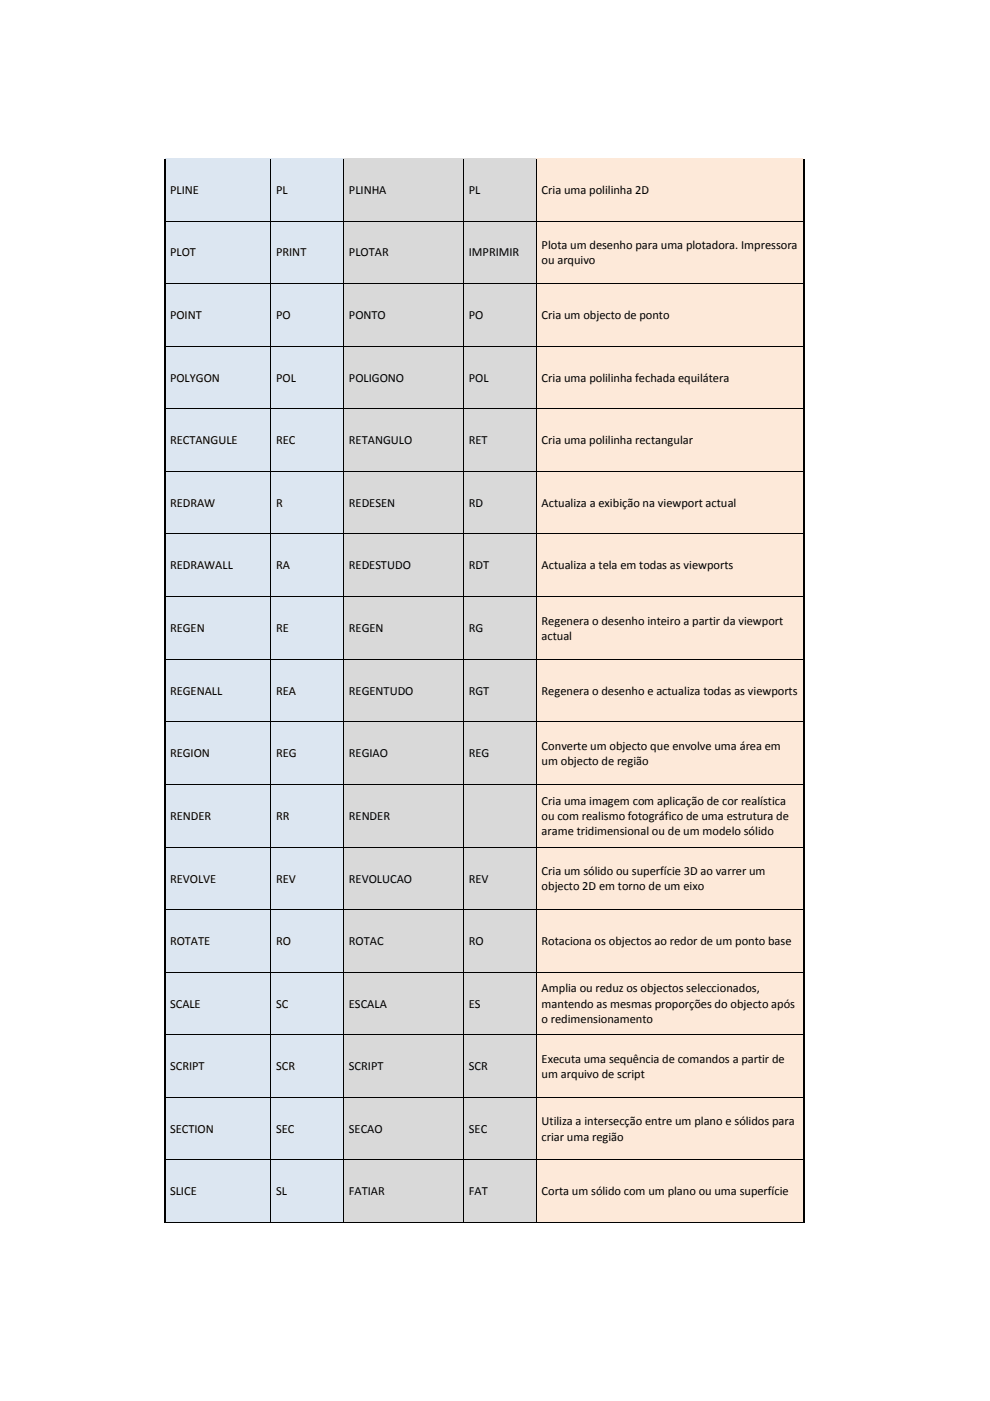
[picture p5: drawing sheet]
<svg xmlns="http://www.w3.org/2000/svg" width="210mm" height="297mm" viewBox="0 0 210 297" stroke-linecap="round" stroke-linejoin="round" font-family="sans-serif">
<defs><g id="words">
<g font-size="2.6">
<text x="36" y="41.1">PLINE</text>
<text x="58.5" y="41.1">PL</text>
<text x="74" y="41.1">PLINHA</text>
<text x="99.4" y="41.1">PL</text>
<text x="114.8" y="41.1">Cria uma polilinha 2D</text>
<text x="114.8" y="52.8">Plota um desenho para uma plotadora. Impressora</text>
<text x="36" y="54.4">PLOT</text>
<text x="58.5" y="54.4">PRINT</text>
<text x="74" y="54.4">PLOTAR</text>
<text x="99.4" y="54.4">IMPRIMIR</text>
<text x="114.8" y="56">ou arquivo</text>
<text x="36" y="67.6">POINT</text>
<text x="58.5" y="67.6">PO</text>
<text x="74" y="67.6">PONTO</text>
<text x="99.4" y="67.6">PO</text>
<text x="114.8" y="67.6">Cria um objecto de ponto</text>
<text x="36" y="80.9">POLYGON</text>
<text x="58.5" y="80.9">POL</text>
<text x="74" y="80.9">POLIGONO</text>
<text x="99.4" y="80.9">POL</text>
<text x="114.8" y="80.9">Cria uma polilinha fechada equilátera</text>
<text x="36" y="94.2">RECTANGULE</text>
<text x="58.5" y="94.2">REC</text>
<text x="74" y="94.2">RETANGULO</text>
<text x="99.4" y="94.2">RET</text>
<text x="114.8" y="94.2">Cria uma polilinha rectangular</text>
<text x="36" y="107.5">REDRAW</text>
<text x="58.5" y="107.5">R</text>
<text x="74" y="107.5">REDESEN</text>
<text x="99.4" y="107.5">RD</text>
<text x="114.8" y="107.5">Actualiza a exibição na viewport actual</text>
<text x="36" y="120.7">REDRAWALL</text>
<text x="58.5" y="120.7">RA</text>
<text x="74" y="120.7">REDESTUDO</text>
<text x="99.4" y="120.7">RDT</text>
<text x="114.8" y="120.7">Actualiza a tela em todas as viewports</text>
<text x="36" y="134">REGEN</text>
<text x="58.5" y="134">RE</text>
<text x="74" y="134">REGEN</text>
<text x="99.4" y="134">RG</text>
<text x="114.8" y="132.4">Regenera o desenho inteiro a partir da viewport</text>
<text x="114.8" y="135.6">actual</text>
<text x="36" y="147.3">REGENALL</text>
<text x="58.5" y="147.3">REA</text>
<text x="74" y="147.3">REGENTUDO</text>
<text x="99.4" y="147.3">RGT</text>
<text x="114.8" y="147.3">Regenera o desenho e actualiza todas as viewports</text>
<text x="36" y="160.6">REGION</text>
<text x="58.5" y="160.6">REG</text>
<text x="74" y="160.6">REGIAO</text>
<text x="99.4" y="160.6">REG</text>
<text x="114.8" y="159">Converte um objecto que envolve uma área em</text>
<text x="114.8" y="162.1">um objecto de região</text>
<text x="36" y="173.8">RENDER</text>
<text x="58.5" y="173.8">RR</text>
<text x="74" y="173.8">RENDER</text>
<text x="114.8" y="170.6">Cria uma imagem com aplicação de cor realística</text>
<text x="114.8" y="173.8">ou com realismo fotográfico de uma estrutura de</text>
<text x="114.8" y="177">arame tridimensional ou de um modelo sólido</text>
<text x="114.8" y="185.5">Cria um sólido ou superfície 3D ao varrer um</text>
<text x="36" y="187.1">REVOLVE</text>
<text x="58.5" y="187.1">REV</text>
<text x="74" y="187.1">REVOLUCAO</text>
<text x="99.4" y="187.1">REV</text>
<text x="114.8" y="188.7">objecto 2D em torno de um eixo</text>
<text x="36" y="200.4">ROTATE</text>
<text x="58.5" y="200.4">RO</text>
<text x="74" y="200.4">ROTAC</text>
<text x="99.4" y="200.4">RO</text>
<text x="114.8" y="200.4">Rotaciona os objectos ao redor de um ponto base</text>
<text x="36" y="213.6">SCALE</text>
<text x="58.5" y="213.6">SC</text>
<text x="74" y="213.6">ESCALA</text>
<text x="99.4" y="213.6">ES</text>
<text x="114.8" y="210.4">Amplia ou reduz os objectos seleccionados,</text>
<text x="114.8" y="213.6">mantendo as mesmas proporções do objecto após</text>
<text x="114.8" y="216.8">o redimensionamento</text>
<text x="36" y="226.9">SCRIPT</text>
<text x="58.5" y="226.9">SCR</text>
<text x="74" y="226.9">SCRIPT</text>
<text x="99.4" y="226.9">SCR</text>
<text x="114.8" y="225.3">Executa uma sequência de comandos a partir de</text>
<text x="114.8" y="228.5">um arquivo de script</text>
<text x="114.8" y="238.6">Utiliza a intersecção entre um plano e sólidos para</text>
<text x="36" y="240.2">SECTION</text>
<text x="58.5" y="240.2">SEC</text>
<text x="74" y="240.2">SECAO</text>
<text x="99.4" y="240.2">SEC</text>
<text x="114.8" y="241.8">criar uma região</text>
<text x="36" y="253.5">SLICE</text>
<text x="58.5" y="253.5">SL</text>
<text x="74" y="253.5">FATIAR</text>
<text x="99.4" y="253.5">FAT</text>
<text x="114.8" y="253.5">Corta um sólido com um plano ou uma superfície</text>
</g>
</g></defs>
<g fill="#dce6f1">
<path d="M35.1 33.7h22.2v4.9h-22.2z" fill-rule="evenodd"/>
<path d="M35.1 38.6h.9v3.2h-.9z" fill-rule="evenodd"/>
<path d="M56.2 38.6h1.1v3.2h-1.1z" fill-rule="evenodd"/>
<path d="M35.1 41.8h22.2v5h-22.2z" fill-rule="evenodd"/>
<path d="M36 38.6h20.2v3.2h-20.2z" fill-rule="evenodd"/>
<path d="M57.4 33.7h15.3v4.9h-15.3z" fill-rule="evenodd"/>
<path d="M57.4 38.6h1.1v3.2h-1.1z" fill-rule="evenodd"/>
<path d="M71.7 38.6h1v3.2h-1z" fill-rule="evenodd"/>
<path d="M57.4 41.8h15.3v5h-15.3z" fill-rule="evenodd"/>
<path d="M58.5 38.6h13.2v3.2h-13.2z" fill-rule="evenodd"/>
</g>
<g fill="#d9d9d9">
<path d="M72.8 33.7h25.4v4.9h-25.4z" fill-rule="evenodd"/>
<path d="M72.8 38.6h1.2v3.2h-1.2z" fill-rule="evenodd"/>
<path d="M97.1 38.6h1.1v3.2h-1.1z" fill-rule="evenodd"/>
<path d="M72.8 41.8h25.4v5h-25.4z" fill-rule="evenodd"/>
<path d="M74 38.6h23.1v3.2h-23.1z" fill-rule="evenodd"/>
<path d="M98.3 33.7h15.3v4.9h-15.3z" fill-rule="evenodd"/>
<path d="M98.3 38.6h1.1v3.2h-1.1z" fill-rule="evenodd"/>
<path d="M112.5 38.6h1.1v3.2h-1.1z" fill-rule="evenodd"/>
<path d="M98.3 41.8h15.3v5h-15.3z" fill-rule="evenodd"/>
<path d="M99.4 38.6h13.1v3.2h-13.1z" fill-rule="evenodd"/>
</g>
<g fill="#fde9d9">
<path d="M113.7 33.7h56.5v4.9h-56.5z" fill-rule="evenodd"/>
<path d="M113.7 38.6h1.1v3.2h-1.1z" fill-rule="evenodd"/>
<path d="M169.3 38.6h.9v3.2h-.9z" fill-rule="evenodd"/>
<path d="M113.7 41.8h56.5v5h-56.5z" fill-rule="evenodd"/>
<path d="M114.8 38.6h54.5v3.2h-54.5z" fill-rule="evenodd"/>
</g>
<path d="M34.9 33.7v13.1M170.4 33.7v13.1" fill="none" stroke="#000" stroke-width=".31"/>
<path d="M57.4 33.7v13.1M72.8 33.7v13.1M98.3 33.7v13.1M113.7 33.7v13.1" fill="none" stroke="#000" stroke-width=".21"/>
<g fill="#dce6f1">
<path d="M35.1 46.9h22.2v5h-22.2z" fill-rule="evenodd"/>
<path d="M35.1 51.9h.9v3.2h-.9z" fill-rule="evenodd"/>
<path d="M56.2 51.9h1.1v3.2h-1.1z" fill-rule="evenodd"/>
<path d="M35.1 55.1h22.2v4.9h-22.2z" fill-rule="evenodd"/>
<path d="M36 51.9h20.2v3.2h-20.2z" fill-rule="evenodd"/>
<path d="M57.4 46.9h15.3v5h-15.3z" fill-rule="evenodd"/>
<path d="M57.4 51.9h1.1v3.2h-1.1z" fill-rule="evenodd"/>
<path d="M71.7 51.9h1v3.2h-1z" fill-rule="evenodd"/>
<path d="M57.4 55.1h15.3v4.9h-15.3z" fill-rule="evenodd"/>
<path d="M58.5 51.9h13.2v3.2h-13.2z" fill-rule="evenodd"/>
</g>
<g fill="#d9d9d9">
<path d="M72.8 46.9h25.4v5h-25.4z" fill-rule="evenodd"/>
<path d="M72.8 51.9h1.2v3.2h-1.2z" fill-rule="evenodd"/>
<path d="M97.1 51.9h1.1v3.2h-1.1z" fill-rule="evenodd"/>
<path d="M72.8 55.1h25.4v4.9h-25.4z" fill-rule="evenodd"/>
<path d="M74 51.9h23.1v3.2h-23.1z" fill-rule="evenodd"/>
<path d="M98.3 46.9h15.3v5h-15.3z" fill-rule="evenodd"/>
<path d="M98.3 51.9h1.1v3.2h-1.1z" fill-rule="evenodd"/>
<path d="M112.5 51.9h1.1v3.2h-1.1z" fill-rule="evenodd"/>
<path d="M98.3 55.1h15.3v4.9h-15.3z" fill-rule="evenodd"/>
<path d="M99.4 51.9h13.1v3.2h-13.1z" fill-rule="evenodd"/>
</g>
<g fill="#fde9d9">
<path d="M113.7 46.9h56.5v3.4h-56.5z" fill-rule="evenodd"/>
<path d="M113.7 50.3h1.1v6.4h-1.1z" fill-rule="evenodd"/>
<path d="M169.3 50.3h.9v6.4h-.9z" fill-rule="evenodd"/>
<path d="M113.7 56.7h56.5v3.3h-56.5z" fill-rule="evenodd"/>
<path d="M114.8 50.3h54.5v3.2h-54.5z" fill-rule="evenodd"/>
<path d="M114.8 53.5h54.5v3.2h-54.5z" fill-rule="evenodd"/>
</g>
<g fill="#000">
<path d="M34.7 46.8h.4v.1h-.4z" fill-rule="evenodd"/>
<path d="M57.3 46.8h.2v.1h-.2z" fill-rule="evenodd"/>
<path d="M72.7 46.8h.2v.1h-.2z" fill-rule="evenodd"/>
<path d="M98.2 46.8h.1v.1h-.1z" fill-rule="evenodd"/>
<path d="M113.6 46.8h.2v.1h-.2z" fill-rule="evenodd"/>
<path d="M170.2 46.8h.4v.1h-.4z" fill-rule="evenodd"/>
</g>
<path d="M35.1 46.9h22.2M57.4 46.9v13.1M57.5 46.9h15.2M72.8 46.9v13.1M72.9 46.9h25.3M98.3 46.9v13.1M98.3 46.9h15.3M113.7 46.9v13.1M113.8 46.9h56.4" fill="none" stroke="#000" stroke-width=".21"/>
<path d="M34.9 46.9v13.1M170.4 46.9v13.1" fill="none" stroke="#000" stroke-width=".31"/>
<g fill="#dce6f1">
<path d="M35.1 60.2h22.2v5h-22.2z" fill-rule="evenodd"/>
<path d="M35.1 65.2h.9v3.2h-.9z" fill-rule="evenodd"/>
<path d="M56.2 65.2h1.1v3.2h-1.1z" fill-rule="evenodd"/>
<path d="M35.1 68.4h22.2v4.9h-22.2z" fill-rule="evenodd"/>
<path d="M36 65.2h20.2v3.2h-20.2z" fill-rule="evenodd"/>
<path d="M57.4 60.2h15.3v5h-15.3z" fill-rule="evenodd"/>
<path d="M57.4 65.2h1.1v3.2h-1.1z" fill-rule="evenodd"/>
<path d="M71.7 65.2h1v3.2h-1z" fill-rule="evenodd"/>
<path d="M57.4 68.4h15.3v4.9h-15.3z" fill-rule="evenodd"/>
<path d="M58.5 65.2h13.2v3.2h-13.2z" fill-rule="evenodd"/>
</g>
<g fill="#d9d9d9">
<path d="M72.8 60.2h25.4v5h-25.4z" fill-rule="evenodd"/>
<path d="M72.8 65.2h1.2v3.2h-1.2z" fill-rule="evenodd"/>
<path d="M97.1 65.2h1.1v3.2h-1.1z" fill-rule="evenodd"/>
<path d="M72.8 68.4h25.4v4.9h-25.4z" fill-rule="evenodd"/>
<path d="M74 65.2h23.1v3.2h-23.1z" fill-rule="evenodd"/>
<path d="M98.3 60.2h15.3v5h-15.3z" fill-rule="evenodd"/>
<path d="M98.3 65.2h1.1v3.2h-1.1z" fill-rule="evenodd"/>
<path d="M112.5 65.2h1.1v3.2h-1.1z" fill-rule="evenodd"/>
<path d="M98.3 68.4h15.3v4.9h-15.3z" fill-rule="evenodd"/>
<path d="M99.4 65.2h13.1v3.2h-13.1z" fill-rule="evenodd"/>
</g>
<g fill="#fde9d9">
<path d="M113.7 60.2h56.5v5h-56.5z" fill-rule="evenodd"/>
<path d="M113.7 65.2h1.1v3.2h-1.1z" fill-rule="evenodd"/>
<path d="M169.3 65.2h.9v3.2h-.9z" fill-rule="evenodd"/>
<path d="M113.7 68.4h56.5v4.9h-56.5z" fill-rule="evenodd"/>
<path d="M114.8 65.2h54.5v3.2h-54.5z" fill-rule="evenodd"/>
</g>
<g fill="#000">
<path d="M34.7 60h.4v.2h-.4z" fill-rule="evenodd"/>
<path d="M57.3 60h.2v.2h-.2z" fill-rule="evenodd"/>
<path d="M72.7 60h.2v.2h-.2z" fill-rule="evenodd"/>
<path d="M98.2 60h.1v.2h-.1z" fill-rule="evenodd"/>
<path d="M113.6 60h.2v.2h-.2z" fill-rule="evenodd"/>
<path d="M170.2 60h.4v.2h-.4z" fill-rule="evenodd"/>
</g>
<path d="M35.1 60.1h22.2M57.4 60.2v13.1M57.5 60.1h15.2M72.8 60.2v13.1M72.9 60.1h25.3M98.3 60.2v13.1M98.3 60.1h15.3M113.7 60.2v13.1M113.8 60.1h56.4" fill="none" stroke="#000" stroke-width=".21"/>
<path d="M34.9 60.2v13.1M170.4 60.2v13.1" fill="none" stroke="#000" stroke-width=".31"/>
<g fill="#dce6f1">
<path d="M35.1 73.5h22.2v4.9h-22.2z" fill-rule="evenodd"/>
<path d="M35.1 78.4h.9v3.2h-.9z" fill-rule="evenodd"/>
<path d="M56.2 78.4h1.1v3.2h-1.1z" fill-rule="evenodd"/>
<path d="M35.1 81.6h22.2v5h-22.2z" fill-rule="evenodd"/>
<path d="M36 78.4h20.2v3.2h-20.2z" fill-rule="evenodd"/>
<path d="M57.4 73.5h15.3v4.9h-15.3z" fill-rule="evenodd"/>
<path d="M57.4 78.4h1.1v3.2h-1.1z" fill-rule="evenodd"/>
<path d="M71.7 78.4h1v3.2h-1z" fill-rule="evenodd"/>
<path d="M57.4 81.6h15.3v5h-15.3z" fill-rule="evenodd"/>
<path d="M58.5 78.4h13.2v3.2h-13.2z" fill-rule="evenodd"/>
</g>
<g fill="#d9d9d9">
<path d="M72.8 73.5h25.4v4.9h-25.4z" fill-rule="evenodd"/>
<path d="M72.8 78.4h1.2v3.2h-1.2z" fill-rule="evenodd"/>
<path d="M97.1 78.4h1.1v3.2h-1.1z" fill-rule="evenodd"/>
<path d="M72.8 81.6h25.4v5h-25.4z" fill-rule="evenodd"/>
<path d="M74 78.4h23.1v3.2h-23.1z" fill-rule="evenodd"/>
<path d="M98.3 73.5h15.3v4.9h-15.3z" fill-rule="evenodd"/>
<path d="M98.3 78.4h1.1v3.2h-1.1z" fill-rule="evenodd"/>
<path d="M112.5 78.4h1.1v3.2h-1.1z" fill-rule="evenodd"/>
<path d="M98.3 81.6h15.3v5h-15.3z" fill-rule="evenodd"/>
<path d="M99.4 78.4h13.1v3.2h-13.1z" fill-rule="evenodd"/>
</g>
<g fill="#fde9d9">
<path d="M113.7 73.5h56.5v4.9h-56.5z" fill-rule="evenodd"/>
<path d="M113.7 78.4h1.1v3.2h-1.1z" fill-rule="evenodd"/>
<path d="M169.3 78.4h.9v3.2h-.9z" fill-rule="evenodd"/>
<path d="M113.7 81.6h56.5v5h-56.5z" fill-rule="evenodd"/>
<path d="M114.8 78.4h54.5v3.2h-54.5z" fill-rule="evenodd"/>
</g>
<g fill="#000">
<path d="M34.7 73.3h.4v.2h-.4z" fill-rule="evenodd"/>
<path d="M57.3 73.3h.2v.2h-.2z" fill-rule="evenodd"/>
<path d="M72.7 73.3h.2v.2h-.2z" fill-rule="evenodd"/>
<path d="M98.2 73.3h.1v.2h-.1z" fill-rule="evenodd"/>
<path d="M113.6 73.3h.2v.2h-.2z" fill-rule="evenodd"/>
<path d="M170.2 73.3h.4v.2h-.4z" fill-rule="evenodd"/>
</g>
<path d="M35.1 73.4h22.2M57.4 73.5v13.1M57.5 73.4h15.2M72.8 73.5v13.1M72.9 73.4h25.3M98.3 73.5v13.1M98.3 73.4h15.3M113.7 73.5v13.1M113.8 73.4h56.4" fill="none" stroke="#000" stroke-width=".21"/>
<path d="M34.9 73.5v13.1M170.4 73.5v13.1" fill="none" stroke="#000" stroke-width=".31"/>
<g fill="#dce6f1">
<path d="M35.1 86.7h22.2v5h-22.2z" fill-rule="evenodd"/>
<path d="M35.1 91.7h.9v3.2h-.9z" fill-rule="evenodd"/>
<path d="M56.2 91.7h1.1v3.2h-1.1z" fill-rule="evenodd"/>
<path d="M35.1 94.9h22.2v5h-22.2z" fill-rule="evenodd"/>
<path d="M36 91.7h20.2v3.2h-20.2z" fill-rule="evenodd"/>
<path d="M57.4 86.7h15.3v5h-15.3z" fill-rule="evenodd"/>
<path d="M57.4 91.7h1.1v3.2h-1.1z" fill-rule="evenodd"/>
<path d="M71.7 91.7h1v3.2h-1z" fill-rule="evenodd"/>
<path d="M57.4 94.9h15.3v5h-15.3z" fill-rule="evenodd"/>
<path d="M58.5 91.7h13.2v3.2h-13.2z" fill-rule="evenodd"/>
</g>
<g fill="#d9d9d9">
<path d="M72.8 86.7h25.4v5h-25.4z" fill-rule="evenodd"/>
<path d="M72.8 91.7h1.2v3.2h-1.2z" fill-rule="evenodd"/>
<path d="M97.1 91.7h1.1v3.2h-1.1z" fill-rule="evenodd"/>
<path d="M72.8 94.9h25.4v5h-25.4z" fill-rule="evenodd"/>
<path d="M74 91.7h23.1v3.2h-23.1z" fill-rule="evenodd"/>
<path d="M98.3 86.7h15.3v5h-15.3z" fill-rule="evenodd"/>
<path d="M98.3 91.7h1.1v3.2h-1.1z" fill-rule="evenodd"/>
<path d="M112.5 91.7h1.1v3.2h-1.1z" fill-rule="evenodd"/>
<path d="M98.3 94.9h15.3v5h-15.3z" fill-rule="evenodd"/>
<path d="M99.4 91.7h13.1v3.2h-13.1z" fill-rule="evenodd"/>
</g>
<g fill="#fde9d9">
<path d="M113.7 86.7h56.5v5h-56.5z" fill-rule="evenodd"/>
<path d="M113.7 91.7h1.1v3.2h-1.1z" fill-rule="evenodd"/>
<path d="M169.3 91.7h.9v3.2h-.9z" fill-rule="evenodd"/>
<path d="M113.7 94.9h56.5v5h-56.5z" fill-rule="evenodd"/>
<path d="M114.8 91.7h54.5v3.2h-54.5z" fill-rule="evenodd"/>
</g>
<g fill="#000">
<path d="M34.7 86.6h.4v.1h-.4z" fill-rule="evenodd"/>
<path d="M57.3 86.6h.2v.1h-.2z" fill-rule="evenodd"/>
<path d="M72.7 86.6h.2v.1h-.2z" fill-rule="evenodd"/>
<path d="M98.2 86.6h.1v.1h-.1z" fill-rule="evenodd"/>
<path d="M113.6 86.6h.2v.1h-.2z" fill-rule="evenodd"/>
<path d="M170.2 86.6h.4v.1h-.4z" fill-rule="evenodd"/>
</g>
<path d="M35.1 86.7h22.2M57.4 86.7v13.2M57.5 86.7h15.2M72.8 86.7v13.2M72.9 86.7h25.3M98.3 86.7v13.2M98.3 86.7h15.3M113.7 86.7v13.2M113.8 86.7h56.4" fill="none" stroke="#000" stroke-width=".21"/>
<path d="M34.9 86.7v13.2M170.4 86.7v13.2" fill="none" stroke="#000" stroke-width=".31"/>
<g fill="#dce6f1">
<path d="M35.1 100h22.2v5h-22.2z" fill-rule="evenodd"/>
<path d="M35.1 105h.9v3.2h-.9z" fill-rule="evenodd"/>
<path d="M56.2 105h1.1v3.2h-1.1z" fill-rule="evenodd"/>
<path d="M35.1 108.2h22.2v4.9h-22.2z" fill-rule="evenodd"/>
<path d="M36 105h20.2v3.2h-20.2z" fill-rule="evenodd"/>
<path d="M57.4 100h15.3v5h-15.3z" fill-rule="evenodd"/>
<path d="M57.4 105h1.1v3.2h-1.1z" fill-rule="evenodd"/>
<path d="M71.7 105h1v3.2h-1z" fill-rule="evenodd"/>
<path d="M57.4 108.2h15.3v4.9h-15.3z" fill-rule="evenodd"/>
<path d="M58.5 105h13.2v3.2h-13.2z" fill-rule="evenodd"/>
</g>
<g fill="#d9d9d9">
<path d="M72.8 100h25.4v5h-25.4z" fill-rule="evenodd"/>
<path d="M72.8 105h1.2v3.2h-1.2z" fill-rule="evenodd"/>
<path d="M97.1 105h1.1v3.2h-1.1z" fill-rule="evenodd"/>
<path d="M72.8 108.2h25.4v4.9h-25.4z" fill-rule="evenodd"/>
<path d="M74 105h23.1v3.2h-23.1z" fill-rule="evenodd"/>
<path d="M98.3 100h15.3v5h-15.3z" fill-rule="evenodd"/>
<path d="M98.3 105h1.1v3.2h-1.1z" fill-rule="evenodd"/>
<path d="M112.5 105h1.1v3.2h-1.1z" fill-rule="evenodd"/>
<path d="M98.3 108.2h15.3v4.9h-15.3z" fill-rule="evenodd"/>
<path d="M99.4 105h13.1v3.2h-13.1z" fill-rule="evenodd"/>
</g>
<g fill="#fde9d9">
<path d="M113.7 100h56.5v5h-56.5z" fill-rule="evenodd"/>
<path d="M113.7 105h1.1v3.2h-1.1z" fill-rule="evenodd"/>
<path d="M169.3 105h.9v3.2h-.9z" fill-rule="evenodd"/>
<path d="M113.7 108.2h56.5v4.9h-56.5z" fill-rule="evenodd"/>
<path d="M114.8 105h54.5v3.2h-54.5z" fill-rule="evenodd"/>
</g>
<g fill="#000">
<path d="M34.7 99.9h.4v.1h-.4z" fill-rule="evenodd"/>
<path d="M57.3 99.9h.2v.1h-.2z" fill-rule="evenodd"/>
<path d="M72.7 99.9h.2v.1h-.2z" fill-rule="evenodd"/>
<path d="M98.2 99.9h.1v.1h-.1z" fill-rule="evenodd"/>
<path d="M113.6 99.9h.2v.1h-.2z" fill-rule="evenodd"/>
<path d="M170.2 99.9h.4v.1h-.4z" fill-rule="evenodd"/>
</g>
<path d="M35.1 99.9h22.2M57.5 99.9h15.2M72.9 99.9h25.3M98.3 99.9h15.3M113.8 99.9h56.4M57.4 100v13.1M72.8 100v13.1M98.3 100v13.1M113.7 100v13.1" fill="none" stroke="#000" stroke-width=".21"/>
<path d="M34.9 100v13.1M170.4 100v13.1" fill="none" stroke="#000" stroke-width=".31"/>
<g fill="#dce6f1">
<path d="M35.1 113.3h22.2v4.9h-22.2z" fill-rule="evenodd"/>
<path d="M35.1 118.2h.9v3.3h-.9z" fill-rule="evenodd"/>
<path d="M56.2 118.2h1.1v3.3h-1.1z" fill-rule="evenodd"/>
<path d="M35.1 121.5h22.2v4.9h-22.2z" fill-rule="evenodd"/>
<path d="M36 118.2h20.2v3.3h-20.2z" fill-rule="evenodd"/>
<path d="M57.4 113.3h15.3v4.9h-15.3z" fill-rule="evenodd"/>
<path d="M57.4 118.2h1.1v3.3h-1.1z" fill-rule="evenodd"/>
<path d="M71.7 118.2h1v3.3h-1z" fill-rule="evenodd"/>
<path d="M57.4 121.5h15.3v4.9h-15.3z" fill-rule="evenodd"/>
<path d="M58.5 118.2h13.2v3.3h-13.2z" fill-rule="evenodd"/>
</g>
<g fill="#d9d9d9">
<path d="M72.8 113.3h25.4v4.9h-25.4z" fill-rule="evenodd"/>
<path d="M72.8 118.2h1.2v3.3h-1.2z" fill-rule="evenodd"/>
<path d="M97.1 118.2h1.1v3.3h-1.1z" fill-rule="evenodd"/>
<path d="M72.8 121.5h25.4v4.9h-25.4z" fill-rule="evenodd"/>
<path d="M74 118.2h23.1v3.3h-23.1z" fill-rule="evenodd"/>
<path d="M98.3 113.3h15.3v4.9h-15.3z" fill-rule="evenodd"/>
<path d="M98.3 118.2h1.1v3.3h-1.1z" fill-rule="evenodd"/>
<path d="M112.5 118.2h1.1v3.3h-1.1z" fill-rule="evenodd"/>
<path d="M98.3 121.5h15.3v4.9h-15.3z" fill-rule="evenodd"/>
<path d="M99.4 118.2h13.1v3.3h-13.1z" fill-rule="evenodd"/>
</g>
<g fill="#fde9d9">
<path d="M113.7 113.3h56.5v4.9h-56.5z" fill-rule="evenodd"/>
<path d="M113.7 118.2h1.1v3.3h-1.1z" fill-rule="evenodd"/>
<path d="M169.3 118.2h.9v3.3h-.9z" fill-rule="evenodd"/>
<path d="M113.7 121.5h56.5v4.9h-56.5z" fill-rule="evenodd"/>
<path d="M114.8 118.2h54.5v3.3h-54.5z" fill-rule="evenodd"/>
</g>
<g fill="#000">
<path d="M34.7 113.1h.4v.2h-.4z" fill-rule="evenodd"/>
<path d="M57.3 113.1h.2v.2h-.2z" fill-rule="evenodd"/>
<path d="M72.7 113.1h.2v.2h-.2z" fill-rule="evenodd"/>
<path d="M98.2 113.1h.1v.2h-.1z" fill-rule="evenodd"/>
<path d="M113.6 113.1h.2v.2h-.2z" fill-rule="evenodd"/>
<path d="M170.2 113.1h.4v.2h-.4z" fill-rule="evenodd"/>
</g>
<path d="M35.1 113.2h22.2M57.4 113.3v13.1M57.5 113.2h15.2M72.8 113.3v13.1M72.9 113.2h25.3M98.3 113.3v13.1M98.3 113.2h15.3M113.7 113.3v13.1M113.8 113.2h56.4" fill="none" stroke="#000" stroke-width=".21"/>
<path d="M34.9 113.3v13.1M170.4 113.3v13.1" fill="none" stroke="#000" stroke-width=".31"/>
<g fill="#dce6f1">
<path d="M35.1 126.6h22.2v4.9h-22.2z" fill-rule="evenodd"/>
<path d="M35.1 131.5h.9v3.2h-.9z" fill-rule="evenodd"/>
<path d="M56.2 131.5h1.1v3.2h-1.1z" fill-rule="evenodd"/>
<path d="M35.1 134.7h22.2v5h-22.2z" fill-rule="evenodd"/>
<path d="M36 131.5h20.2v3.2h-20.2z" fill-rule="evenodd"/>
<path d="M57.4 126.6h15.3v4.9h-15.3z" fill-rule="evenodd"/>
<path d="M57.4 131.5h1.1v3.2h-1.1z" fill-rule="evenodd"/>
<path d="M71.7 131.5h1v3.2h-1z" fill-rule="evenodd"/>
<path d="M57.4 134.7h15.3v5h-15.3z" fill-rule="evenodd"/>
<path d="M58.5 131.5h13.2v3.2h-13.2z" fill-rule="evenodd"/>
</g>
<g fill="#d9d9d9">
<path d="M72.8 126.6h25.4v4.9h-25.4z" fill-rule="evenodd"/>
<path d="M72.8 131.5h1.2v3.2h-1.2z" fill-rule="evenodd"/>
<path d="M97.1 131.5h1.1v3.2h-1.1z" fill-rule="evenodd"/>
<path d="M72.8 134.7h25.4v5h-25.4z" fill-rule="evenodd"/>
<path d="M74 131.5h23.1v3.2h-23.1z" fill-rule="evenodd"/>
<path d="M98.3 126.6h15.3v4.9h-15.3z" fill-rule="evenodd"/>
<path d="M98.3 131.5h1.1v3.2h-1.1z" fill-rule="evenodd"/>
<path d="M112.5 131.5h1.1v3.2h-1.1z" fill-rule="evenodd"/>
<path d="M98.3 134.7h15.3v5h-15.3z" fill-rule="evenodd"/>
<path d="M99.4 131.5h13.1v3.2h-13.1z" fill-rule="evenodd"/>
</g>
<g fill="#fde9d9">
<path d="M113.7 126.6h56.5v3.3h-56.5z" fill-rule="evenodd"/>
<path d="M113.7 129.9h1.1v6.4h-1.1z" fill-rule="evenodd"/>
<path d="M169.3 129.9h.9v6.4h-.9z" fill-rule="evenodd"/>
<path d="M113.7 136.3h56.5v3.4h-56.5z" fill-rule="evenodd"/>
<path d="M114.8 129.9h54.5v3.2h-54.5z" fill-rule="evenodd"/>
<path d="M114.8 133.1h54.5v3.2h-54.5z" fill-rule="evenodd"/>
</g>
<g fill="#000">
<path d="M34.7 126.4h.4v.2h-.4z" fill-rule="evenodd"/>
<path d="M57.3 126.4h.2v.2h-.2z" fill-rule="evenodd"/>
<path d="M72.7 126.4h.2v.2h-.2z" fill-rule="evenodd"/>
<path d="M98.2 126.4h.1v.2h-.1z" fill-rule="evenodd"/>
<path d="M113.6 126.4h.2v.2h-.2z" fill-rule="evenodd"/>
<path d="M170.2 126.4h.4v.2h-.4z" fill-rule="evenodd"/>
</g>
<path d="M35.1 126.5h22.2M57.4 126.6v13.1M57.5 126.5h15.2M72.8 126.6v13.1M72.9 126.5h25.3M98.3 126.6v13.1M98.3 126.5h15.3M113.7 126.6v13.1M113.8 126.5h56.4" fill="none" stroke="#000" stroke-width=".21"/>
<path d="M34.9 126.6v13.1M170.4 126.6v13.1" fill="none" stroke="#000" stroke-width=".31"/>
<g fill="#dce6f1">
<path d="M35.1 139.9h22.2v4.9h-22.2z" fill-rule="evenodd"/>
<path d="M35.1 144.8h.9v3.2h-.9z" fill-rule="evenodd"/>
<path d="M56.2 144.8h1.1v3.2h-1.1z" fill-rule="evenodd"/>
<path d="M35.1 148h22.2v5h-22.2z" fill-rule="evenodd"/>
<path d="M36 144.8h20.2v3.2h-20.2z" fill-rule="evenodd"/>
<path d="M57.4 139.9h15.3v4.9h-15.3z" fill-rule="evenodd"/>
<path d="M57.4 144.8h1.1v3.2h-1.1z" fill-rule="evenodd"/>
<path d="M71.7 144.8h1v3.2h-1z" fill-rule="evenodd"/>
<path d="M57.4 148h15.3v5h-15.3z" fill-rule="evenodd"/>
<path d="M58.5 144.8h13.2v3.2h-13.2z" fill-rule="evenodd"/>
</g>
<g fill="#d9d9d9">
<path d="M72.8 139.9h25.4v4.9h-25.4z" fill-rule="evenodd"/>
<path d="M72.8 144.8h1.2v3.2h-1.2z" fill-rule="evenodd"/>
<path d="M97.1 144.8h1.1v3.2h-1.1z" fill-rule="evenodd"/>
<path d="M72.8 148h25.4v5h-25.4z" fill-rule="evenodd"/>
<path d="M74 144.8h23.1v3.2h-23.1z" fill-rule="evenodd"/>
<path d="M98.3 139.9h15.3v4.9h-15.3z" fill-rule="evenodd"/>
<path d="M98.3 144.8h1.1v3.2h-1.1z" fill-rule="evenodd"/>
<path d="M112.5 144.8h1.1v3.2h-1.1z" fill-rule="evenodd"/>
<path d="M98.3 148h15.3v5h-15.3z" fill-rule="evenodd"/>
<path d="M99.4 144.8h13.1v3.2h-13.1z" fill-rule="evenodd"/>
</g>
<g fill="#fde9d9">
<path d="M113.7 139.9h56.5v4.9h-56.5z" fill-rule="evenodd"/>
<path d="M113.7 144.8h1.1v3.2h-1.1z" fill-rule="evenodd"/>
<path d="M169.3 144.8h.9v3.2h-.9z" fill-rule="evenodd"/>
<path d="M113.7 148h56.5v5h-56.5z" fill-rule="evenodd"/>
<path d="M114.8 144.8h54.5v3.2h-54.5z" fill-rule="evenodd"/>
</g>
<g fill="#000">
<path d="M34.7 139.7h.4v.1h-.4z" fill-rule="evenodd"/>
<path d="M57.3 139.7h.2v.1h-.2z" fill-rule="evenodd"/>
<path d="M72.7 139.7h.2v.1h-.2z" fill-rule="evenodd"/>
<path d="M98.2 139.7h.1v.1h-.1z" fill-rule="evenodd"/>
<path d="M113.6 139.7h.2v.1h-.2z" fill-rule="evenodd"/>
<path d="M170.2 139.7h.4v.1h-.4z" fill-rule="evenodd"/>
</g>
<path d="M35.1 139.7h22.2M57.4 139.8v13.2M57.5 139.7h15.2M72.8 139.8v13.2M72.9 139.7h25.3M98.3 139.8v13.2M98.3 139.7h15.3M113.7 139.8v13.2M113.8 139.7h56.4" fill="none" stroke="#000" stroke-width=".21"/>
<path d="M34.9 139.8v13.2M170.4 139.8v13.2" fill="none" stroke="#000" stroke-width=".31"/>
<g fill="#dce6f1">
<path d="M35.1 153.1h22.2v5h-22.2z" fill-rule="evenodd"/>
<path d="M35.1 158.1h.9v3.2h-.9z" fill-rule="evenodd"/>
<path d="M56.2 158.1h1.1v3.2h-1.1z" fill-rule="evenodd"/>
<path d="M35.1 161.3h22.2v4.9h-22.2z" fill-rule="evenodd"/>
<path d="M36 158.1h20.2v3.2h-20.2z" fill-rule="evenodd"/>
<path d="M57.4 153.1h15.3v5h-15.3z" fill-rule="evenodd"/>
<path d="M57.4 158.1h1.1v3.2h-1.1z" fill-rule="evenodd"/>
<path d="M71.7 158.1h1v3.2h-1z" fill-rule="evenodd"/>
<path d="M57.4 161.3h15.3v4.9h-15.3z" fill-rule="evenodd"/>
<path d="M58.5 158.1h13.2v3.2h-13.2z" fill-rule="evenodd"/>
</g>
<g fill="#d9d9d9">
<path d="M72.8 153.1h25.4v5h-25.4z" fill-rule="evenodd"/>
<path d="M72.8 158.1h1.2v3.2h-1.2z" fill-rule="evenodd"/>
<path d="M97.1 158.1h1.1v3.2h-1.1z" fill-rule="evenodd"/>
<path d="M72.8 161.3h25.4v4.9h-25.4z" fill-rule="evenodd"/>
<path d="M74 158.1h23.1v3.2h-23.1z" fill-rule="evenodd"/>
<path d="M98.3 153.1h15.3v5h-15.3z" fill-rule="evenodd"/>
<path d="M98.3 158.1h1.1v3.2h-1.1z" fill-rule="evenodd"/>
<path d="M112.5 158.1h1.1v3.2h-1.1z" fill-rule="evenodd"/>
<path d="M98.3 161.3h15.3v4.9h-15.3z" fill-rule="evenodd"/>
<path d="M99.4 158.1h13.1v3.2h-13.1z" fill-rule="evenodd"/>
</g>
<g fill="#fde9d9">
<path d="M113.7 153.1h56.5v3.4h-56.5z" fill-rule="evenodd"/>
<path d="M113.7 156.5h1.1v6.4h-1.1z" fill-rule="evenodd"/>
<path d="M169.3 156.5h.9v6.4h-.9z" fill-rule="evenodd"/>
<path d="M113.7 162.9h56.5v3.3h-56.5z" fill-rule="evenodd"/>
<path d="M114.8 156.5h54.5v3.2h-54.5z" fill-rule="evenodd"/>
<path d="M114.8 159.7h54.5v3.2h-54.5z" fill-rule="evenodd"/>
</g>
<g fill="#000">
<path d="M34.7 153h.4v.1h-.4z" fill-rule="evenodd"/>
<path d="M57.3 153h.2v.1h-.2z" fill-rule="evenodd"/>
<path d="M72.7 153h.2v.1h-.2z" fill-rule="evenodd"/>
<path d="M98.2 153h.1v.1h-.1z" fill-rule="evenodd"/>
<path d="M113.6 153h.2v.1h-.2z" fill-rule="evenodd"/>
<path d="M170.2 153h.4v.1h-.4z" fill-rule="evenodd"/>
</g>
<path d="M35.1 153.1h22.2M57.4 153.1v13.1M57.5 153.1h15.2M72.8 153.1v13.1M72.9 153.1h25.3M98.3 153.1v13.1M98.3 153.1h15.3M113.7 153.1v13.1M113.8 153.1h56.4" fill="none" stroke="#000" stroke-width=".21"/>
<path d="M34.9 153.1v13.1M170.4 153.1v13.1" fill="none" stroke="#000" stroke-width=".31"/>
<g fill="#dce6f1">
<path d="M35.1 166.4h22.2v5h-22.2z" fill-rule="evenodd"/>
<path d="M35.1 171.4h.9v3.2h-.9z" fill-rule="evenodd"/>
<path d="M56.2 171.4h1.1v3.2h-1.1z" fill-rule="evenodd"/>
<path d="M35.1 174.6h22.2v4.9h-22.2z" fill-rule="evenodd"/>
<path d="M36 171.4h20.2v3.2h-20.2z" fill-rule="evenodd"/>
<path d="M57.4 166.4h15.3v5h-15.3z" fill-rule="evenodd"/>
<path d="M57.4 171.4h1.1v3.2h-1.1z" fill-rule="evenodd"/>
<path d="M71.7 171.4h1v3.2h-1z" fill-rule="evenodd"/>
<path d="M57.4 174.6h15.3v4.9h-15.3z" fill-rule="evenodd"/>
<path d="M58.5 171.4h13.2v3.2h-13.2z" fill-rule="evenodd"/>
</g>
<g fill="#d9d9d9">
<path d="M72.8 166.4h25.4v5h-25.4z" fill-rule="evenodd"/>
<path d="M72.8 171.4h1.2v3.2h-1.2z" fill-rule="evenodd"/>
<path d="M97.1 171.4h1.1v3.2h-1.1z" fill-rule="evenodd"/>
<path d="M72.8 174.6h25.4v4.9h-25.4z" fill-rule="evenodd"/>
<path d="M74 171.4h23.1v3.2h-23.1z" fill-rule="evenodd"/>
<path d="M98.3 166.4h15.3v5h-15.3z" fill-rule="evenodd"/>
<path d="M98.3 171.4h1.1v3.2h-1.1z" fill-rule="evenodd"/>
<path d="M112.5 171.4h1.1v3.2h-1.1z" fill-rule="evenodd"/>
<path d="M98.3 174.6h15.3v4.9h-15.3z" fill-rule="evenodd"/>
<path d="M99.4 171.4h13.1v3.2h-13.1z" fill-rule="evenodd"/>
</g>
<g fill="#fde9d9">
<path d="M113.7 166.4h56.5v1.7h-56.5z" fill-rule="evenodd"/>
<path d="M113.7 168.1h1.1v9.6h-1.1z" fill-rule="evenodd"/>
<path d="M169.3 168.1h.9v9.6h-.9z" fill-rule="evenodd"/>
<path d="M113.7 177.7h56.5v1.8h-56.5z" fill-rule="evenodd"/>
<path d="M114.8 168.1h54.5v3.3h-54.5z" fill-rule="evenodd"/>
<path d="M114.8 171.4h54.5v3.2h-54.5z" fill-rule="evenodd"/>
<path d="M114.8 174.6h54.5v3.1h-54.5z" fill-rule="evenodd"/>
</g>
<g fill="#000">
<path d="M34.7 166.2h.4v.2h-.4z" fill-rule="evenodd"/>
<path d="M57.3 166.2h.2v.2h-.2z" fill-rule="evenodd"/>
<path d="M72.7 166.2h.2v.2h-.2z" fill-rule="evenodd"/>
<path d="M98.2 166.2h.1v.2h-.1z" fill-rule="evenodd"/>
<path d="M113.6 166.2h.2v.2h-.2z" fill-rule="evenodd"/>
<path d="M170.2 166.2h.4v.2h-.4z" fill-rule="evenodd"/>
</g>
<path d="M35.1 166.3h22.2M57.4 166.4v13.1M57.5 166.3h15.2M72.8 166.4v13.1M72.9 166.3h25.3M98.3 166.4v13.1M98.3 166.3h15.3M113.7 166.4v13.1M113.8 166.3h56.4" fill="none" stroke="#000" stroke-width=".21"/>
<path d="M34.9 166.4v13.1M170.4 166.4v13.1" fill="none" stroke="#000" stroke-width=".31"/>
<g fill="#dce6f1">
<path d="M35.1 179.7h22.2v4.9h-22.2z" fill-rule="evenodd"/>
<path d="M35.1 184.6h.9v3.2h-.9z" fill-rule="evenodd"/>
<path d="M56.2 184.6h1.1v3.2h-1.1z" fill-rule="evenodd"/>
<path d="M35.1 187.8h22.2v5h-22.2z" fill-rule="evenodd"/>
<path d="M36 184.6h20.2v3.2h-20.2z" fill-rule="evenodd"/>
<path d="M57.4 179.7h15.3v4.9h-15.3z" fill-rule="evenodd"/>
<path d="M57.4 184.6h1.1v3.2h-1.1z" fill-rule="evenodd"/>
<path d="M71.7 184.6h1v3.2h-1z" fill-rule="evenodd"/>
<path d="M57.4 187.8h15.3v5h-15.3z" fill-rule="evenodd"/>
<path d="M58.5 184.6h13.2v3.2h-13.2z" fill-rule="evenodd"/>
</g>
<g fill="#d9d9d9">
<path d="M72.8 179.7h25.4v4.9h-25.4z" fill-rule="evenodd"/>
<path d="M72.8 184.6h1.2v3.2h-1.2z" fill-rule="evenodd"/>
<path d="M97.1 184.6h1.1v3.2h-1.1z" fill-rule="evenodd"/>
<path d="M72.8 187.8h25.4v5h-25.4z" fill-rule="evenodd"/>
<path d="M74 184.6h23.1v3.2h-23.1z" fill-rule="evenodd"/>
<path d="M98.3 179.7h15.3v4.9h-15.3z" fill-rule="evenodd"/>
<path d="M98.3 184.6h1.1v3.2h-1.1z" fill-rule="evenodd"/>
<path d="M112.5 184.6h1.1v3.2h-1.1z" fill-rule="evenodd"/>
<path d="M98.3 187.8h15.3v5h-15.3z" fill-rule="evenodd"/>
<path d="M99.4 184.6h13.1v3.2h-13.1z" fill-rule="evenodd"/>
</g>
<g fill="#fde9d9">
<path d="M113.7 179.7h56.5v3.3h-56.5z" fill-rule="evenodd"/>
<path d="M113.7 183h1.1v6.4h-1.1z" fill-rule="evenodd"/>
<path d="M169.3 183h.9v6.4h-.9z" fill-rule="evenodd"/>
<path d="M113.7 189.4h56.5v3.4h-56.5z" fill-rule="evenodd"/>
<path d="M114.8 183h54.5v3.2h-54.5z" fill-rule="evenodd"/>
<path d="M114.8 186.2h54.5v3.2h-54.5z" fill-rule="evenodd"/>
</g>
<g fill="#000">
<path d="M34.7 179.5h.4v.2h-.4z" fill-rule="evenodd"/>
<path d="M57.3 179.5h.2v.2h-.2z" fill-rule="evenodd"/>
<path d="M72.7 179.5h.2v.2h-.2z" fill-rule="evenodd"/>
<path d="M98.2 179.5h.1v.2h-.1z" fill-rule="evenodd"/>
<path d="M113.6 179.5h.2v.2h-.2z" fill-rule="evenodd"/>
<path d="M170.2 179.5h.4v.2h-.4z" fill-rule="evenodd"/>
</g>
<path d="M35.1 179.6h22.2M57.4 179.7v13.1M57.5 179.6h15.2M72.8 179.7v13.1M72.9 179.6h25.3M98.3 179.7v13.1M98.3 179.6h15.3M113.7 179.7v13.1M113.8 179.6h56.4" fill="none" stroke="#000" stroke-width=".21"/>
<path d="M34.9 179.7v13.1M170.4 179.7v13.1" fill="none" stroke="#000" stroke-width=".31"/>
<g fill="#dce6f1">
<path d="M35.1 192.9h22.2v5h-22.2z" fill-rule="evenodd"/>
<path d="M35.1 197.9h.9v3.2h-.9z" fill-rule="evenodd"/>
<path d="M56.2 197.9h1.1v3.2h-1.1z" fill-rule="evenodd"/>
<path d="M35.1 201.1h22.2v4.9h-22.2z" fill-rule="evenodd"/>
<path d="M36 197.9h20.2v3.2h-20.2z" fill-rule="evenodd"/>
<path d="M57.4 192.9h15.3v5h-15.3z" fill-rule="evenodd"/>
<path d="M57.4 197.9h1.1v3.2h-1.1z" fill-rule="evenodd"/>
<path d="M71.7 197.9h1v3.2h-1z" fill-rule="evenodd"/>
<path d="M57.4 201.1h15.3v4.9h-15.3z" fill-rule="evenodd"/>
<path d="M58.5 197.9h13.2v3.2h-13.2z" fill-rule="evenodd"/>
</g>
<g fill="#d9d9d9">
<path d="M72.8 192.9h25.4v5h-25.4z" fill-rule="evenodd"/>
<path d="M72.8 197.9h1.2v3.2h-1.2z" fill-rule="evenodd"/>
<path d="M97.1 197.9h1.1v3.2h-1.1z" fill-rule="evenodd"/>
<path d="M72.8 201.1h25.4v4.9h-25.4z" fill-rule="evenodd"/>
<path d="M74 197.9h23.1v3.2h-23.1z" fill-rule="evenodd"/>
<path d="M98.3 192.9h15.3v5h-15.3z" fill-rule="evenodd"/>
<path d="M98.3 197.9h1.1v3.2h-1.1z" fill-rule="evenodd"/>
<path d="M112.5 197.9h1.1v3.2h-1.1z" fill-rule="evenodd"/>
<path d="M98.3 201.1h15.3v4.9h-15.3z" fill-rule="evenodd"/>
<path d="M99.4 197.9h13.1v3.2h-13.1z" fill-rule="evenodd"/>
</g>
<g fill="#fde9d9">
<path d="M113.7 192.9h56.5v5h-56.5z" fill-rule="evenodd"/>
<path d="M113.7 197.9h1.1v3.2h-1.1z" fill-rule="evenodd"/>
<path d="M169.3 197.9h.9v3.2h-.9z" fill-rule="evenodd"/>
<path d="M113.7 201.1h56.5v4.9h-56.5z" fill-rule="evenodd"/>
<path d="M114.8 197.9h54.5v3.2h-54.5z" fill-rule="evenodd"/>
</g>
<g fill="#000">
<path d="M34.7 192.8h.4v.1h-.4z" fill-rule="evenodd"/>
<path d="M57.3 192.8h.2v.1h-.2z" fill-rule="evenodd"/>
<path d="M72.7 192.8h.2v.1h-.2z" fill-rule="evenodd"/>
<path d="M98.2 192.8h.1v.1h-.1z" fill-rule="evenodd"/>
<path d="M113.6 192.8h.2v.1h-.2z" fill-rule="evenodd"/>
<path d="M170.2 192.8h.4v.1h-.4z" fill-rule="evenodd"/>
</g>
<path d="M35.1 192.9h22.2M57.4 192.9v13.1M57.5 192.9h15.2M72.8 192.9v13.1M72.9 192.9h25.3M98.3 192.9v13.1M98.3 192.9h15.3M113.7 192.9v13.1M113.8 192.9h56.4" fill="none" stroke="#000" stroke-width=".21"/>
<path d="M34.9 192.9v13.1M170.4 192.9v13.1" fill="none" stroke="#000" stroke-width=".31"/>
<g fill="#dce6f1">
<path d="M35.1 206.2h22.2v5h-22.2z" fill-rule="evenodd"/>
<path d="M35.1 211.2h.9v3.2h-.9z" fill-rule="evenodd"/>
<path d="M56.2 211.2h1.1v3.2h-1.1z" fill-rule="evenodd"/>
<path d="M35.1 214.4h22.2v4.9h-22.2z" fill-rule="evenodd"/>
<path d="M36 211.2h20.2v3.2h-20.2z" fill-rule="evenodd"/>
<path d="M57.4 206.2h15.3v5h-15.3z" fill-rule="evenodd"/>
<path d="M57.4 211.2h1.1v3.2h-1.1z" fill-rule="evenodd"/>
<path d="M71.7 211.2h1v3.2h-1z" fill-rule="evenodd"/>
<path d="M57.4 214.4h15.3v4.9h-15.3z" fill-rule="evenodd"/>
<path d="M58.5 211.2h13.2v3.2h-13.2z" fill-rule="evenodd"/>
</g>
<g fill="#d9d9d9">
<path d="M72.8 206.2h25.4v5h-25.4z" fill-rule="evenodd"/>
<path d="M72.8 211.2h1.2v3.2h-1.2z" fill-rule="evenodd"/>
<path d="M97.1 211.2h1.1v3.2h-1.1z" fill-rule="evenodd"/>
<path d="M72.8 214.4h25.4v4.9h-25.4z" fill-rule="evenodd"/>
<path d="M74 211.2h23.1v3.2h-23.1z" fill-rule="evenodd"/>
<path d="M98.3 206.2h15.3v5h-15.3z" fill-rule="evenodd"/>
<path d="M98.3 211.2h1.1v3.2h-1.1z" fill-rule="evenodd"/>
<path d="M112.5 211.2h1.1v3.2h-1.1z" fill-rule="evenodd"/>
<path d="M98.3 214.4h15.3v4.9h-15.3z" fill-rule="evenodd"/>
<path d="M99.4 211.2h13.1v3.2h-13.1z" fill-rule="evenodd"/>
</g>
<g fill="#fde9d9">
<path d="M113.7 206.2h56.5v1.7h-56.5z" fill-rule="evenodd"/>
<path d="M113.7 207.9h1.1v9.7h-1.1z" fill-rule="evenodd"/>
<path d="M169.3 207.9h.9v9.7h-.9z" fill-rule="evenodd"/>
<path d="M113.7 217.6h56.5v1.7h-56.5z" fill-rule="evenodd"/>
<path d="M114.8 207.9h54.5v3.3h-54.5z" fill-rule="evenodd"/>
<path d="M114.8 211.2h54.5v3.2h-54.5z" fill-rule="evenodd"/>
<path d="M114.8 214.4h54.5v3.2h-54.5z" fill-rule="evenodd"/>
</g>
<g fill="#000">
<path d="M34.7 206h.4v.2h-.4z" fill-rule="evenodd"/>
<path d="M57.3 206h.2v.2h-.2z" fill-rule="evenodd"/>
<path d="M72.7 206h.2v.2h-.2z" fill-rule="evenodd"/>
<path d="M98.2 206h.1v.2h-.1z" fill-rule="evenodd"/>
<path d="M113.6 206h.2v.2h-.2z" fill-rule="evenodd"/>
<path d="M170.2 206h.4v.2h-.4z" fill-rule="evenodd"/>
</g>
<path d="M35.1 206.1h22.2M57.4 206.2v13.1M57.5 206.1h15.2M72.8 206.2v13.1M72.9 206.1h25.3M98.3 206.2v13.1M98.3 206.1h15.3M113.7 206.2v13.1M113.8 206.1h56.4" fill="none" stroke="#000" stroke-width=".21"/>
<path d="M34.9 206.2v13.1M170.4 206.2v13.1" fill="none" stroke="#000" stroke-width=".31"/>
<g fill="#dce6f1">
<path d="M35.1 219.5h22.2v4.9h-22.2z" fill-rule="evenodd"/>
<path d="M35.1 224.4h.9v3.2h-.9z" fill-rule="evenodd"/>
<path d="M56.2 224.4h1.1v3.2h-1.1z" fill-rule="evenodd"/>
<path d="M35.1 227.6h22.2v5h-22.2z" fill-rule="evenodd"/>
<path d="M36 224.4h20.2v3.2h-20.2z" fill-rule="evenodd"/>
<path d="M57.4 219.5h15.3v4.9h-15.3z" fill-rule="evenodd"/>
<path d="M57.4 224.4h1.1v3.2h-1.1z" fill-rule="evenodd"/>
<path d="M71.7 224.4h1v3.2h-1z" fill-rule="evenodd"/>
<path d="M57.4 227.6h15.3v5h-15.3z" fill-rule="evenodd"/>
<path d="M58.5 224.4h13.2v3.2h-13.2z" fill-rule="evenodd"/>
</g>
<g fill="#d9d9d9">
<path d="M72.8 219.5h25.4v4.9h-25.4z" fill-rule="evenodd"/>
<path d="M72.8 224.4h1.2v3.2h-1.2z" fill-rule="evenodd"/>
<path d="M97.1 224.4h1.1v3.2h-1.1z" fill-rule="evenodd"/>
<path d="M72.8 227.6h25.4v5h-25.4z" fill-rule="evenodd"/>
<path d="M74 224.4h23.1v3.2h-23.1z" fill-rule="evenodd"/>
<path d="M98.3 219.5h15.3v4.9h-15.3z" fill-rule="evenodd"/>
<path d="M98.3 224.4h1.1v3.2h-1.1z" fill-rule="evenodd"/>
<path d="M112.5 224.4h1.1v3.2h-1.1z" fill-rule="evenodd"/>
<path d="M98.3 227.6h15.3v5h-15.3z" fill-rule="evenodd"/>
<path d="M99.4 224.4h13.1v3.2h-13.1z" fill-rule="evenodd"/>
</g>
<g fill="#fde9d9">
<path d="M113.7 219.5h56.5v3.3h-56.5z" fill-rule="evenodd"/>
<path d="M113.7 222.8h1.1v6.4h-1.1z" fill-rule="evenodd"/>
<path d="M169.3 222.8h.9v6.4h-.9z" fill-rule="evenodd"/>
<path d="M113.7 229.2h56.5v3.4h-56.5z" fill-rule="evenodd"/>
<path d="M114.8 222.8h54.5v3.3h-54.5z" fill-rule="evenodd"/>
<path d="M114.8 226.1h54.5v3.1h-54.5z" fill-rule="evenodd"/>
</g>
<g fill="#000">
<path d="M34.7 219.3h.4v.2h-.4z" fill-rule="evenodd"/>
<path d="M57.3 219.3h.2v.2h-.2z" fill-rule="evenodd"/>
<path d="M72.7 219.3h.2v.2h-.2z" fill-rule="evenodd"/>
<path d="M98.2 219.3h.1v.2h-.1z" fill-rule="evenodd"/>
<path d="M113.6 219.3h.2v.2h-.2z" fill-rule="evenodd"/>
<path d="M170.2 219.3h.4v.2h-.4z" fill-rule="evenodd"/>
</g>
<path d="M35.1 219.4h22.2M57.4 219.5v13.1M57.5 219.4h15.2M72.8 219.5v13.1M72.9 219.4h25.3M98.3 219.5v13.1M98.3 219.4h15.3M113.7 219.5v13.1M113.8 219.4h56.4" fill="none" stroke="#000" stroke-width=".21"/>
<path d="M34.9 219.5v13.1M170.4 219.5v13.1" fill="none" stroke="#000" stroke-width=".31"/>
<g fill="#dce6f1">
<path d="M35.1 232.8h22.2v4.9h-22.2z" fill-rule="evenodd"/>
<path d="M35.1 237.7h.9v3.2h-.9z" fill-rule="evenodd"/>
<path d="M56.2 237.7h1.1v3.2h-1.1z" fill-rule="evenodd"/>
<path d="M35.1 240.9h22.2v5h-22.2z" fill-rule="evenodd"/>
<path d="M36 237.7h20.2v3.2h-20.2z" fill-rule="evenodd"/>
<path d="M57.4 232.8h15.3v4.9h-15.3z" fill-rule="evenodd"/>
<path d="M57.4 237.7h1.1v3.2h-1.1z" fill-rule="evenodd"/>
<path d="M71.7 237.7h1v3.2h-1z" fill-rule="evenodd"/>
<path d="M57.4 240.9h15.3v5h-15.3z" fill-rule="evenodd"/>
<path d="M58.5 237.7h13.2v3.2h-13.2z" fill-rule="evenodd"/>
</g>
<g fill="#d9d9d9">
<path d="M72.8 232.8h25.4v4.9h-25.4z" fill-rule="evenodd"/>
<path d="M72.8 237.7h1.2v3.2h-1.2z" fill-rule="evenodd"/>
<path d="M97.1 237.7h1.1v3.2h-1.1z" fill-rule="evenodd"/>
<path d="M72.8 240.9h25.4v5h-25.4z" fill-rule="evenodd"/>
<path d="M74 237.7h23.1v3.2h-23.1z" fill-rule="evenodd"/>
<path d="M98.3 232.8h15.3v4.9h-15.3z" fill-rule="evenodd"/>
<path d="M98.3 237.7h1.1v3.2h-1.1z" fill-rule="evenodd"/>
<path d="M112.5 237.7h1.1v3.2h-1.1z" fill-rule="evenodd"/>
<path d="M98.3 240.9h15.3v5h-15.3z" fill-rule="evenodd"/>
<path d="M99.4 237.7h13.1v3.2h-13.1z" fill-rule="evenodd"/>
</g>
<g fill="#fde9d9">
<path d="M113.7 232.8h56.5v3.3h-56.5z" fill-rule="evenodd"/>
<path d="M113.7 236.1h1.1v6.4h-1.1z" fill-rule="evenodd"/>
<path d="M169.3 236.1h.9v6.4h-.9z" fill-rule="evenodd"/>
<path d="M113.7 242.5h56.5v3.4h-56.5z" fill-rule="evenodd"/>
<path d="M114.8 236.1h54.5v3.2h-54.5z" fill-rule="evenodd"/>
<path d="M114.8 239.3h54.5v3.2h-54.5z" fill-rule="evenodd"/>
</g>
<g fill="#000">
<path d="M34.7 232.6h.4v.2h-.4z" fill-rule="evenodd"/>
<path d="M57.3 232.6h.2v.2h-.2z" fill-rule="evenodd"/>
<path d="M72.7 232.6h.2v.2h-.2z" fill-rule="evenodd"/>
<path d="M98.2 232.6h.1v.2h-.1z" fill-rule="evenodd"/>
<path d="M113.6 232.6h.2v.2h-.2z" fill-rule="evenodd"/>
<path d="M170.2 232.6h.4v.2h-.4z" fill-rule="evenodd"/>
</g>
<path d="M35.1 232.7h22.2M57.4 232.8v13.1M57.5 232.7h15.2M72.8 232.8v13.1M72.9 232.7h25.3M98.3 232.8v13.1M98.3 232.7h15.3M113.7 232.8v13.1M113.8 232.7h56.4" fill="none" stroke="#000" stroke-width=".21"/>
<path d="M34.9 232.8v13.1M170.4 232.8v13.1" fill="none" stroke="#000" stroke-width=".31"/>
<g fill="#dce6f1">
<path d="M35.1 246h22.2v5h-22.2z" fill-rule="evenodd"/>
<path d="M35.1 251h.9v3.2h-.9z" fill-rule="evenodd"/>
<path d="M56.2 251h1.1v3.2h-1.1z" fill-rule="evenodd"/>
<path d="M35.1 254.2h22.2v4.9h-22.2z" fill-rule="evenodd"/>
<path d="M36 251h20.2v3.2h-20.2z" fill-rule="evenodd"/>
<path d="M57.4 246h15.3v5h-15.3z" fill-rule="evenodd"/>
<path d="M57.4 251h1.1v3.2h-1.1z" fill-rule="evenodd"/>
<path d="M71.7 251h1v3.2h-1z" fill-rule="evenodd"/>
<path d="M57.4 254.2h15.3v4.9h-15.3z" fill-rule="evenodd"/>
<path d="M58.5 251h13.2v3.2h-13.2z" fill-rule="evenodd"/>
</g>
<g fill="#d9d9d9">
<path d="M72.8 246h25.4v5h-25.4z" fill-rule="evenodd"/>
<path d="M72.8 251h1.2v3.2h-1.2z" fill-rule="evenodd"/>
<path d="M97.1 251h1.1v3.2h-1.1z" fill-rule="evenodd"/>
<path d="M72.8 254.2h25.4v4.9h-25.4z" fill-rule="evenodd"/>
<path d="M74 251h23.1v3.2h-23.1z" fill-rule="evenodd"/>
<path d="M98.3 246h15.3v5h-15.3z" fill-rule="evenodd"/>
<path d="M98.3 251h1.1v3.2h-1.1z" fill-rule="evenodd"/>
<path d="M112.5 251h1.1v3.2h-1.1z" fill-rule="evenodd"/>
<path d="M98.3 254.2h15.3v4.9h-15.3z" fill-rule="evenodd"/>
<path d="M99.4 251h13.1v3.2h-13.1z" fill-rule="evenodd"/>
</g>
<g fill="#fde9d9">
<path d="M113.7 246h56.5v5h-56.5z" fill-rule="evenodd"/>
<path d="M113.7 251h1.1v3.2h-1.1z" fill-rule="evenodd"/>
<path d="M169.3 251h.9v3.2h-.9z" fill-rule="evenodd"/>
<path d="M113.7 254.2h56.5v4.9h-56.5z" fill-rule="evenodd"/>
<path d="M114.8 251h54.5v3.2h-54.5z" fill-rule="evenodd"/>
</g>
<g fill="#000">
<path d="M34.7 245.9h.4v.1h-.4z" fill-rule="evenodd"/>
<path d="M57.3 245.9h.2v.1h-.2z" fill-rule="evenodd"/>
<path d="M57.3 259.1h.2v.2h-.2z" fill-rule="evenodd"/>
<path d="M72.7 245.9h.2v.1h-.2z" fill-rule="evenodd"/>
<path d="M72.7 259.1h.2v.2h-.2z" fill-rule="evenodd"/>
<path d="M98.2 245.9h.1v.1h-.1z" fill-rule="evenodd"/>
<path d="M98.2 259.1h.1v.2h-.1z" fill-rule="evenodd"/>
<path d="M113.6 245.9h.2v.1h-.2z" fill-rule="evenodd"/>
<path d="M113.6 259.1h.2v.2h-.2z" fill-rule="evenodd"/>
<path d="M170.2 245.9h.4v.1h-.4z" fill-rule="evenodd"/>
<path d="M170.2 259.1h.4v.2h-.4z" fill-rule="evenodd"/>
</g>
<g fill="none" stroke="#000" stroke-width=".21">
<path d="M34.7 259.2h22.6M35.1 245.9h22.2M57.4 246v13.1M57.5 245.9h15.2M57.5 259.2h15.2M72.8 246v13.1M72.9 245.9h25.3M72.9 259.2h25.3M98.3 246v13.1M98.3 245.9h15.3M98.3 259.2h15.3M113.7 246v13.1"/>
<path d="M113.8 245.9h56.4M113.8 259.2h56.4"/>
</g>
<path d="M34.9 246v13.1M170.4 246v13.1" fill="none" stroke="#000" stroke-width=".31"/>
<use href="#words"/>
</svg>
